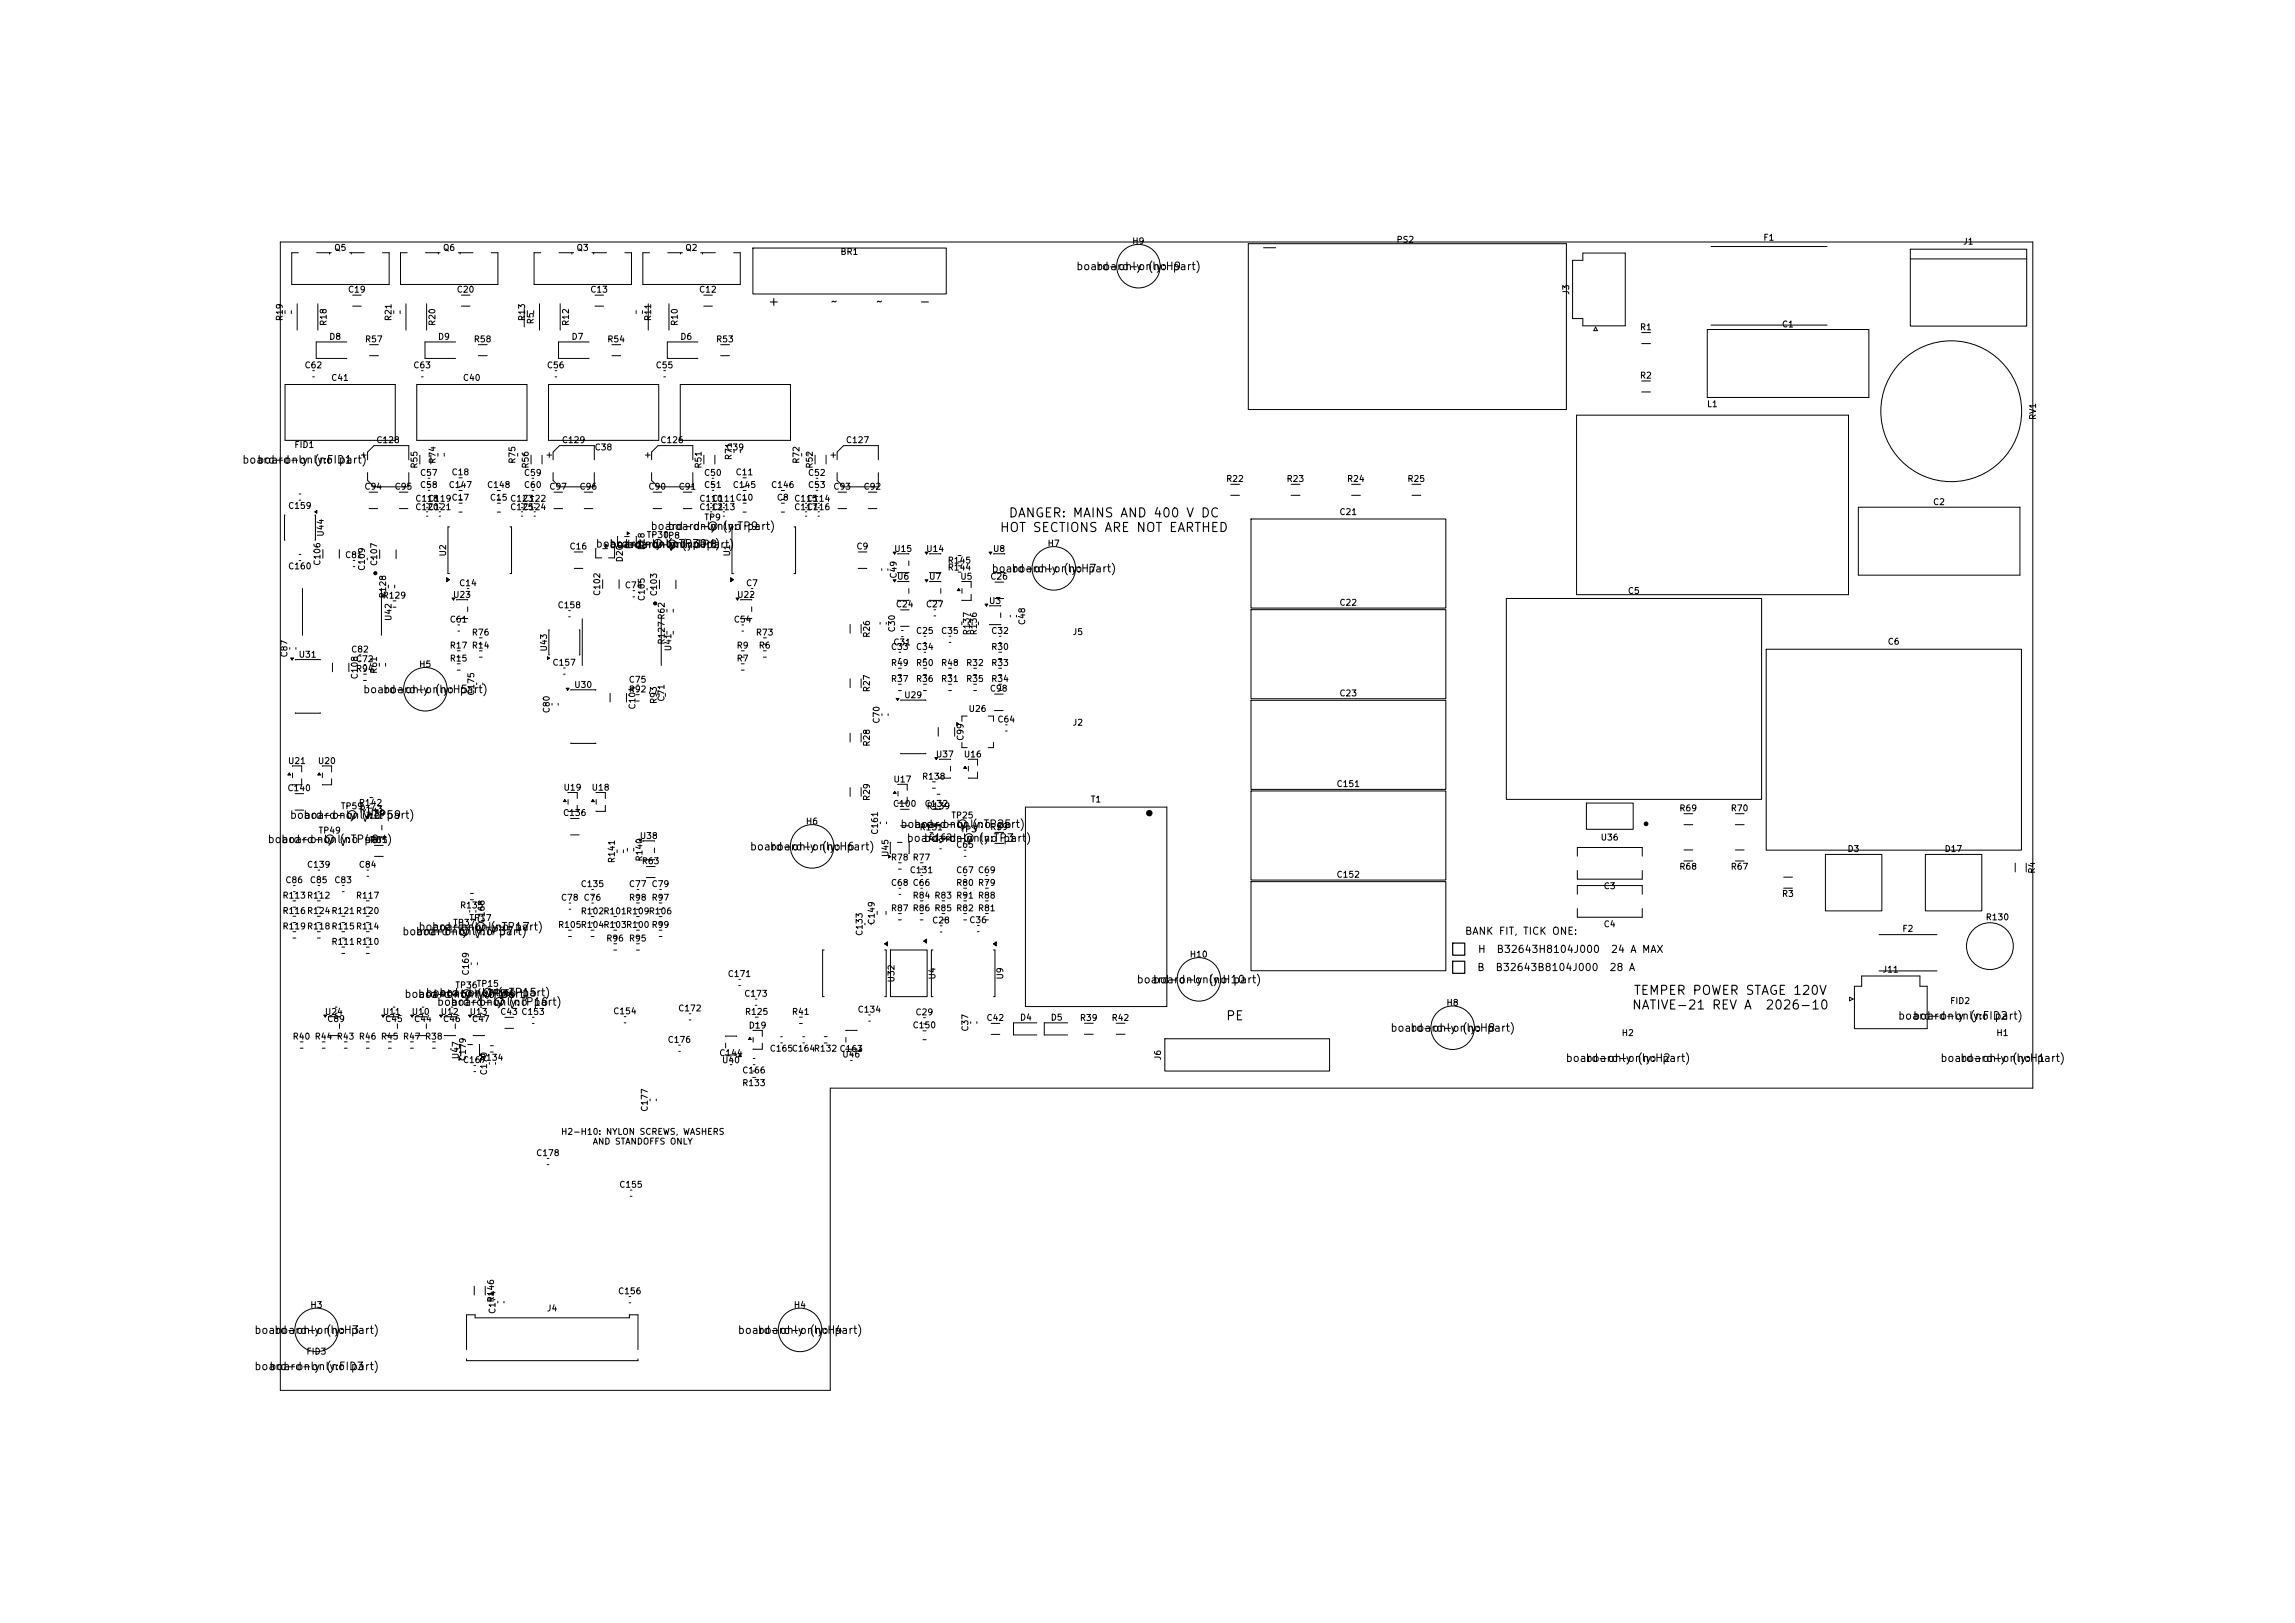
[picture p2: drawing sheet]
<svg xmlns="http://www.w3.org/2000/svg" width="297mm" height="210mm" viewBox="0 0 297 210" stroke-linecap="round" stroke-linejoin="round" font-family="sans-serif">
<defs><g id="words">
<g font-size="1.2">
<text x="99.3" y="39.9">+</text>
<text x="107.4" y="39.9">~</text>
<text x="113.3" y="39.9">~</text>
<text x="118.8" y="39.9">-</text>
<text x="129.3" y="69.1">HOT SECTIONS ARE NOT EARTHED</text>
<text x="130.5" y="67.2">DANGER: MAINS AND 400 V DC</text>
<text x="211.1" y="130.9">NATIVE-21 REV A</text>
<text x="211.3" y="129">TEMPER POWER STAGE 120V</text>
<text x="228.4" y="130.9">2026-10</text>
<text x="158.6" y="132.3">PE</text>
</g>
<g font-size="1">
<text x="139.2" y="35.2">board-only (no part)</text>
<text x="141.8" y="35.2">board-only:H9</text>
<text x="31.3" y="60.2">board-only (no part)</text>
<text x="33.2" y="60.2">board-only:FID1</text>
<text x="77" y="71.1">board-only (no part)</text>
<text x="78.8" y="71.1">board-only:TP30part)</text>
<text x="78.8" y="71.2">board-only (no</text>
<text x="81" y="71.2">board-only:TP8</text>
<text x="84.1" y="68.8">board-only (no part)</text>
<text x="86.3" y="68.8">board-only:TP9</text>
<text x="128.2" y="74.3">board-only (no part)</text>
<text x="130.8" y="74.3">board-only:H7</text>
<text x="46.9" y="89.9">board-only (no part)</text>
<text x="49.5" y="89.9">board-only:H5</text>
<text x="37.4" y="106.2">board-only (no part)</text>
<text x="39.2" y="106.2">board-only:TP59</text>
<text x="116.4" y="107.4">board-only (no part)</text>
<text x="118.2" y="107.4">board-only:TP25</text>
<text x="34.5" y="109.3">board-only (no part)</text>
<text x="36.3" y="109.3">board-only:TP49</text>
<text x="97" y="110.3">board-only (no part)</text>
<text x="99.5" y="110.3">board-only:H6</text>
<text x="117.3" y="109.2">board-only (no part)</text>
<text x="119.5" y="109.2">board-only:TP3</text>
<text x="52" y="121.3">board-only (no part)</text>
<text x="53.7" y="121.3">board-only:TP37</text>
<text x="54.1" y="120.7">board-only (no part)</text>
<text x="55.8" y="120.7">board-only:TP17</text>
<text x="52.2" y="129.4">board-only (no(no part)</text>
<text x="54" y="129.4">board-only:TP36</text>
<text x="55" y="129.2">board-only</text>
<text x="56.5" y="130.4">board-only (no part)</text>
<text x="56.8" y="129.2">board-only:TP15</text>
<text x="58.2" y="130.4">board-only:TP16</text>
<text x="64.7" y="129.4">part)</text>
<text x="147" y="127.5">board-only (no part)</text>
<text x="149.1" y="127.5">board-only:H10</text>
<text x="179.9" y="133.7">board-only (no part)</text>
<text x="182.4" y="133.7">board-only:H8</text>
<text x="202.5" y="137.7">board-only (no part)</text>
<text x="205.1" y="137.7">board-only:H2</text>
<text x="245.5" y="132.2">board-only (no part)</text>
<text x="247.5" y="132.2">board-only:FID2</text>
<text x="251" y="137.7">board-only (no</text>
<text x="253.6" y="137.7">board-only:H1</text>
<text x="263.5" y="137.7">part)</text>
<text x="32.8" y="172.8">board-only (no part)</text>
<text x="35.4" y="172.8">board-only:H3</text>
<text x="95.4" y="172.8">board-only (no</text>
<text x="98" y="172.8">board-only:H4</text>
<text x="107.9" y="172.8">part)</text>
<text x="32.8" y="177.5">board-only (no part)</text>
<text x="34.8" y="177.5">board-only:FID3</text>
</g>
<g font-size=".9">
<text x="189.5" y="121.2">BANK FIT, TICK ONE:</text>
<text x="191.1" y="125.9">B</text>
<text x="191.2" y="123.5">H</text>
<text x="193.5" y="125.9">B32643B8104J000</text>
<text x="193.6" y="123.5">B32643H8104J000</text>
<text x="208.2" y="125.9">28 A</text>
<text x="208.4" y="123.5">24 A MAX</text>
</g>
<g font-size=".8">
<text x="43.2" y="32.6">Q5</text>
<text x="57.3" y="32.6">Q6</text>
<text x="74.5" y="32.6">Q3</text>
<text x="88.6" y="32.6">Q2</text>
<text x="108.7" y="33.2">BR1</text>
<text x="146.4" y="31.8">H9</text>
<text x="180.7" y="31.6">PS2</text>
<text x="228.1" y="31.3">F1</text>
<text x="254" y="31.8">J1</text>
<text x="36.8" y="41.6" transform="rotate(-90 36.8 41.6)">R19</text>
<text x="45" y="38.1">C19</text>
<text x="50.9" y="41.6" transform="rotate(-90 50.9 41.6)">R21</text>
<text x="59" y="38.1">C20</text>
<text x="68.1" y="41.6" transform="rotate(-90 68.1 41.6)">R13</text>
<text x="76.3" y="38.1">C13</text>
<text x="84.4" y="41.6" transform="rotate(-90 84.4 41.6)">R11</text>
<text x="90.4" y="38.1">C12</text>
<text x="203.3" y="38.2" transform="rotate(-90 203.3 38.2)">J3</text>
<text x="39.3" y="47.8">C62</text>
<text x="42.5" y="42.2" transform="rotate(-90 42.5 42.2)">R18</text>
<text x="42.5" y="44.2">D8</text>
<text x="47.2" y="44.5">R57</text>
<text x="53.4" y="47.8">C63</text>
<text x="56.5" y="42.2" transform="rotate(-90 56.5 42.2)">R20</text>
<text x="56.6" y="44.2">D9</text>
<text x="61.2" y="44.5">R58</text>
<text x="69.3" y="42" transform="rotate(-90 69.3 42)">R5</text>
<text x="70.7" y="47.8">C56</text>
<text x="73.8" y="42.2" transform="rotate(-90 73.8 42.2)">R12</text>
<text x="73.9" y="44.2">D7</text>
<text x="78.5" y="44.5">R54</text>
<text x="84.8" y="47.8">C55</text>
<text x="87.9" y="42.2" transform="rotate(-90 87.9 42.2)">R10</text>
<text x="88" y="44.2">D6</text>
<text x="92.6" y="44.5">R53</text>
<text x="212.2" y="42.9">R1</text>
<text x="230.5" y="42.5">C1</text>
<text x="42.8" y="49.5">C41</text>
<text x="59.8" y="49.5">C40</text>
<text x="212.2" y="49.2">R2</text>
<text x="220.8" y="52.9">L1</text>
<text x="38" y="58.2">FID1</text>
<text x="48.6" y="57.5">C128</text>
<text x="72.6" y="57.5">C129</text>
<text x="76.9" y="58.5">C38</text>
<text x="85.4" y="57.5">C126</text>
<text x="93.9" y="58.5">C39</text>
<text x="94.9" y="59.6" transform="rotate(-90 94.9 59.6)">R71</text>
<text x="109.4" y="57.5">C127</text>
<text x="263.7" y="54.4" transform="rotate(-90 263.7 54.4)">RV1</text>
<text x="47.1" y="63.5">C94</text>
<text x="51" y="63.5">C95</text>
<text x="53.7" y="65.1">C118</text>
<text x="54.2" y="60.7" transform="rotate(-90 54.2 60.7)">R55</text>
<text x="54.3" y="61.8">C57</text>
<text x="54.3" y="63.3">C58</text>
<text x="55.3" y="65.1">C119C17</text>
<text x="56.6" y="60.1" transform="rotate(-90 56.6 60.1)">R74</text>
<text x="58" y="63.3">C147</text>
<text x="58.4" y="61.7">C18</text>
<text x="63" y="63.3">C148</text>
<text x="63.3" y="65">C15 C123</text>
<text x="66.9" y="60.1" transform="rotate(-90 66.9 60.1)">R75</text>
<text x="67.6" y="65.1">C122</text>
<text x="67.7" y="63.3">C60</text>
<text x="67.7" y="61.8">C59</text>
<text x="68.6" y="60.7" transform="rotate(-90 68.6 60.7)">R56</text>
<text x="71" y="63.5">C97</text>
<text x="74.9" y="63.5">C96</text>
<text x="83.8" y="63.5">C90</text>
<text x="87.8" y="63.5">C91</text>
<text x="90.4" y="65.1">C110</text>
<text x="91" y="60.7" transform="rotate(-90 91 60.7)">R51</text>
<text x="91" y="63.3">C51</text>
<text x="91" y="61.8">C50</text>
<text x="92.1" y="65.1">C111C10</text>
<text x="94.8" y="63.3">C145</text>
<text x="95.1" y="61.7">C11</text>
<text x="99.7" y="63.3">C146</text>
<text x="100.5" y="65">C8</text>
<text x="102.7" y="65.1">C115</text>
<text x="103.6" y="60.1" transform="rotate(-90 103.6 60.1)">R72</text>
<text x="104.4" y="65.1">C114</text>
<text x="104.5" y="61.8">C52</text>
<text x="104.5" y="63.3">C53</text>
<text x="105.4" y="60.7" transform="rotate(-90 105.4 60.7)">R52</text>
<text x="107.8" y="63.5">C93</text>
<text x="111.7" y="63.5">C92</text>
<text x="158.6" y="62.5">R22</text>
<text x="166.4" y="62.5">R23</text>
<text x="174.2" y="62.5">R24</text>
<text x="182.1" y="62.5">R25</text>
<text x="250.1" y="65.5">C2</text>
<text x="37.2" y="66">C159</text>
<text x="42.1" y="69.5" transform="rotate(-90 42.1 69.5)">U44</text>
<text x="53.7" y="66.2">C120</text>
<text x="55.3" y="66.2">C121</text>
<text x="66" y="66.2">C125</text>
<text x="67.6" y="66.2">C124</text>
<text x="73.6" y="71.3">C16</text>
<text x="83.6" y="71.3" transform="rotate(-90 83.6 71.3)">D18</text>
<text x="83.6" y="69.8">TP30</text>
<text x="85.8" y="69.9">TP8</text>
<text x="90.4" y="66.2">C112</text>
<text x="91.1" y="67.5">TP9</text>
<text x="92.1" y="66.2">C113</text>
<text x="102.7" y="66.2">C117</text>
<text x="104.4" y="66.2">C116</text>
<text x="110.8" y="71.3">C9</text>
<text x="115.7" y="71.6">U15</text>
<text x="119.8" y="71.6">U14</text>
<text x="128.4" y="71.6">U8</text>
<text x="135.5" y="70.9">H7</text>
<text x="173.3" y="66.8">C21</text>
<text x="37.2" y="73.9">C160</text>
<text x="41.6" y="73.3" transform="rotate(-90 41.6 73.3)">C106</text>
<text x="44.6" y="72.4">C81</text>
<text x="47.4" y="73.9" transform="rotate(-90 47.4 73.9)">C109</text>
<text x="49" y="73.3" transform="rotate(-90 49 73.3)">C107</text>
<text x="49.5" y="77.6">R129</text>
<text x="50.1" y="77.5" transform="rotate(-90 50.1 77.5)">R128</text>
<text x="57.9" y="72.1" transform="rotate(-90 57.9 72.1)">U2</text>
<text x="58.6" y="77.5">U23</text>
<text x="59.3" y="76">C14</text>
<text x="77.9" y="77.2" transform="rotate(-90 77.9 77.2)">C102</text>
<text x="80.8" y="72.8" transform="rotate(-90 80.8 72.8)">D20</text>
<text x="80.8" y="76.3">C74</text>
<text x="83.6" y="77.8" transform="rotate(-90 83.6 77.8)">C105</text>
<text x="85.2" y="77.2" transform="rotate(-90 85.2 77.2)">C103</text>
<text x="94.7" y="72.1" transform="rotate(-90 94.7 72.1)">U1</text>
<text x="95.3" y="77.5">U22</text>
<text x="96.5" y="76">C7</text>
<text x="116" y="75.2">U6</text>
<text x="116.2" y="74.9" transform="rotate(-90 116.2 74.9)">C49</text>
<text x="120.2" y="75.2">U7</text>
<text x="122.6" y="73.1">R145</text>
<text x="122.6" y="74">R144</text>
<text x="124.2" y="75.2">U5</text>
<text x="128.1" y="75.2">C26</text>
<text x="210.6" y="77">C5</text>
<text x="50.9" y="80.4" transform="rotate(-90 50.9 80.4)">U42</text>
<text x="58.1" y="80.7">C61</text>
<text x="61" y="82.4">R76</text>
<text x="72.1" y="78.9">C158</text>
<text x="86.2" y="83.5" transform="rotate(-90 86.2 83.5)">R127R62</text>
<text x="94.9" y="80.7">C54</text>
<text x="97.7" y="82.4">R73</text>
<text x="112.8" y="82.6" transform="rotate(-90 112.8 82.6)">R26</text>
<text x="115.5" y="83.7">C31</text>
<text x="115.9" y="78.8">C24</text>
<text x="116" y="81.9" transform="rotate(-90 116 81.9)">C30</text>
<text x="118.5" y="82.2">C25</text>
<text x="119.8" y="78.8">C27</text>
<text x="121.7" y="82.2">C35</text>
<text x="125.7" y="82.3" transform="rotate(-90 125.7 82.3)">R137</text>
<text x="126.6" y="82.3" transform="rotate(-90 126.6 82.3)">R136</text>
<text x="127.9" y="78.3">U3</text>
<text x="128.2" y="82.2">C32</text>
<text x="132.9" y="81" transform="rotate(-90 132.9 81)">C48</text>
<text x="138.7" y="82.4">J5</text>
<text x="173.3" y="78.6">C22</text>
<text x="244.2" y="83.6">C6</text>
<text x="37.4" y="85.1" transform="rotate(-90 37.4 85.1)">C87</text>
<text x="38.6" y="85.3">U31</text>
<text x="45.4" y="84.6">C82</text>
<text x="46" y="85.9">C72</text>
<text x="46" y="87.1">R94</text>
<text x="46.5" y="88" transform="rotate(-90 46.5 88)">C108</text>
<text x="49" y="87.3" transform="rotate(-90 49 87.3)">R61</text>
<text x="54.2" y="86.5">H5</text>
<text x="58.1" y="84.1">R17 R14</text>
<text x="58.1" y="85.8">R15</text>
<text x="71" y="84.4" transform="rotate(-90 71 84.4)">U43</text>
<text x="71.4" y="86.3">C157</text>
<text x="74.2" y="89.2">U30</text>
<text x="81.3" y="89.8">R92</text>
<text x="81.3" y="88.5">C75</text>
<text x="87.1" y="84.3" transform="rotate(-90 87.1 84.3)">U41</text>
<text x="95.3" y="84.1">R9</text>
<text x="95.3" y="85.8">R7</text>
<text x="98.1" y="84.1">R6</text>
<text x="112.8" y="89.6" transform="rotate(-90 112.8 89.6)">R27</text>
<text x="115.2" y="86.4">R49</text>
<text x="115.2" y="84.3">C33</text>
<text x="115.2" y="88.4">R37</text>
<text x="118.5" y="86.4">R50</text>
<text x="118.5" y="88.4">R36</text>
<text x="118.5" y="84.3">C34</text>
<text x="121.7" y="86.4">R48</text>
<text x="121.7" y="88.4">R31</text>
<text x="125" y="88.4">R35</text>
<text x="125" y="86.4">R32</text>
<text x="128" y="89.7">C98</text>
<text x="128.2" y="86.4">R33</text>
<text x="128.2" y="84.3">R30</text>
<text x="128.2" y="88.4">R34</text>
<text x="61.6" y="90.1" transform="rotate(-90 61.6 90.1)">C175</text>
<text x="71.3" y="92.4" transform="rotate(-90 71.3 92.4)">C80</text>
<text x="82.4" y="91.9" transform="rotate(-90 82.4 91.9)">C104</text>
<text x="85.2" y="91.2" transform="rotate(-90 85.2 91.2)">R93</text>
<text x="86.2" y="90.9" transform="rotate(-90 86.2 90.9)">C71</text>
<text x="114" y="93.7" transform="rotate(-90 114 93.7)">C70</text>
<text x="116.9" y="90.5">U29</text>
<text x="124.9" y="95.9" transform="rotate(-90 124.9 95.9)">C99</text>
<text x="125.3" y="92.3">U26</text>
<text x="129" y="93.7">C64</text>
<text x="138.7" y="94.1">J2</text>
<text x="173.3" y="90.3">C23</text>
<text x="37.2" y="99">U21</text>
<text x="41.1" y="99">U20</text>
<text x="112.8" y="96.7" transform="rotate(-90 112.8 96.7)">R28</text>
<text x="115.6" y="101.4">U17</text>
<text x="119.3" y="101.1">R138</text>
<text x="121" y="98.2">U37</text>
<text x="124.7" y="98.2">U16</text>
<text x="37.1" y="102.6">C140</text>
<text x="44" y="104.9">TP59</text>
<text x="46.4" y="104.5">R142</text>
<text x="46.5" y="105.3">R143</text>
<text x="47.5" y="105.8">U39</text>
<text x="72.8" y="105.8">C136</text>
<text x="72.9" y="102.5">U19</text>
<text x="76.5" y="102.5">U18</text>
<text x="104.2" y="106.9">H6</text>
<text x="112.8" y="103.7" transform="rotate(-90 112.8 103.7)">R29</text>
<text x="115.5" y="104.6">C100</text>
<text x="118.9" y="107.6">R131</text>
<text x="119.6" y="104.6">C132</text>
<text x="119.9" y="104.9">R139</text>
<text x="123" y="106.1">TP25</text>
<text x="124.2" y="107.9">TP3</text>
<text x="128.1" y="107.6">R59</text>
<text x="141.1" y="104">T1</text>
<text x="172.9" y="102">C151</text>
<text x="217.3" y="105.2">R69</text>
<text x="223.9" y="105.2">R70</text>
<text x="39.7" y="112.5">C139</text>
<text x="41.2" y="108">TP49</text>
<text x="46.4" y="112.5">C84</text>
<text x="47.8" y="109.3">R65</text>
<text x="79.7" y="111.8" transform="rotate(-90 79.7 111.8)">R141</text>
<text x="82.7" y="108.7">U38</text>
<text x="83" y="112">R63</text>
<text x="83.3" y="111.6" transform="rotate(-90 83.3 111.6)">R140</text>
<text x="113.8" y="108.1" transform="rotate(-90 113.8 108.1)">C161</text>
<text x="115.2" y="111" transform="rotate(-90 115.2 111)">U45</text>
<text x="115.2" y="111.5">R78 R77</text>
<text x="117.7" y="113.2">C131</text>
<text x="120.1" y="108.9">C162</text>
<text x="123.7" y="113.2">C67 C69</text>
<text x="123.7" y="109.9">C65</text>
<text x="172.9" y="113.8">C152</text>
<text x="207.1" y="108.9">U36</text>
<text x="217.3" y="112.7">R68</text>
<text x="223.9" y="112.7">R67</text>
<text x="239" y="110.4">D3</text>
<text x="251.6" y="110.4">D17</text>
<text x="263.5" y="113.1" transform="rotate(-90 263.5 113.1)">R4</text>
<text x="36.5" y="116.5">R113R112</text>
<text x="36.5" y="118.5">R116R124R121R120</text>
<text x="36.9" y="114.5">C86</text>
<text x="40" y="114.5">C85</text>
<text x="43.2" y="114.5">C83</text>
<text x="46" y="116.5">R117</text>
<text x="58.6" y="120">TP37</text>
<text x="59.5" y="117.7">R135</text>
<text x="60.7" y="119.4">TP17</text>
<text x="62.9" y="119.5" transform="rotate(-90 62.9 119.5)">C168</text>
<text x="72.5" y="116.7">C78 C76</text>
<text x="75.1" y="118.5">R102R101R109R106</text>
<text x="75.1" y="115">C135</text>
<text x="81.3" y="116.7">R98 R97</text>
<text x="81.3" y="115">C77 C79</text>
<text x="113.4" y="119.7" transform="rotate(-90 113.4 119.7)">C149</text>
<text x="115.2" y="118.1">R87 R86 R85 R82 R81</text>
<text x="115.2" y="114.8">C68 C66</text>
<text x="118" y="116.5">R84 R83 R91 R88</text>
<text x="120.6" y="119.7">C28</text>
<text x="123.7" y="114.8">R80 R79</text>
<text x="125.4" y="119.6">C36</text>
<text x="207.5" y="115.2">C3</text>
<text x="230.5" y="116.2">R3</text>
<text x="256.9" y="119.3">R130</text>
<text x="36.5" y="120.4">R119R118R115R114</text>
<text x="42.8" y="122.4">R111R110</text>
<text x="72.2" y="120.2">R105R104R103R100 R99</text>
<text x="78.4" y="122">R96 R95</text>
<text x="111.8" y="121.2" transform="rotate(-90 111.8 121.2)">C133</text>
<text x="153.9" y="124.1">H10</text>
<text x="207.5" y="120.2">C4</text>
<text x="246.1" y="120.8">F2</text>
<text x="42" y="131.5">U24</text>
<text x="49.5" y="131.5">U11</text>
<text x="53.2" y="131.5">U10</text>
<text x="57" y="131.5">U12</text>
<text x="58.9" y="128.1">TP36TP15</text>
<text x="60.7" y="131.5">U13</text>
<text x="60.9" y="126.3" transform="rotate(-90 60.9 126.3)">C169</text>
<text x="63.1" y="129.1">TP16</text>
<text x="64.7" y="131.5">C43 C153</text>
<text x="79.3" y="131.4">C154</text>
<text x="87.7" y="131.1">C172</text>
<text x="94.1" y="126.6">C171</text>
<text x="96.2" y="129.2">C173</text>
<text x="96.3" y="131.5">R125</text>
<text x="102.4" y="131.5">R41</text>
<text x="110.9" y="131.2">C134</text>
<text x="115.9" y="127.2" transform="rotate(-90 115.9 127.2)">U32</text>
<text x="118.4" y="131.6">C29</text>
<text x="121.2" y="126.8" transform="rotate(-90 121.2 126.8)">U4</text>
<text x="130" y="126.8" transform="rotate(-90 130 126.8)">U9</text>
<text x="187.1" y="130.3">H8</text>
<text x="243.6" y="126">J11</text>
<text x="252.3" y="130.1">FID2</text>
<text x="37.8" y="134.7">R40 R44 R43 R46 R45 R47 R38</text>
<text x="42.3" y="132.4">C89</text>
<text x="49.8" y="132.4">C45</text>
<text x="53.5" y="132.4">C44</text>
<text x="57.3" y="132.4">C46</text>
<text x="59.6" y="137.1" transform="rotate(-90 59.6 137.1)">U47</text>
<text x="59.8" y="137.7">C167</text>
<text x="60.5" y="137.4" transform="rotate(-90 60.5 137.4)">C179</text>
<text x="61" y="132.4">C47</text>
<text x="62" y="137.4">R134</text>
<text x="86.3" y="135.1">C176</text>
<text x="93" y="136.8">C144</text>
<text x="93.4" y="137.8">U40</text>
<text x="96.8" y="133.3">D19</text>
<text x="99.5" y="136.3">C165C164R132 C163</text>
<text x="108.9" y="137">U46</text>
<text x="118" y="133.2">C150</text>
<text x="125.5" y="133.5" transform="rotate(-90 125.5 133.5)">C37</text>
<text x="127.6" y="132.3">C42</text>
<text x="131.9" y="132.2">D4</text>
<text x="135.9" y="132.2">D5</text>
<text x="139.7" y="132.3">R39</text>
<text x="143.8" y="132.3">R42</text>
<text x="150.4" y="137.3" transform="rotate(-90 150.4 137.3)">J6</text>
<text x="209.8" y="134.2">H2</text>
<text x="258.3" y="134.2">H1</text>
<text x="63.2" y="139.2" transform="rotate(-90 63.2 139.2)">C170</text>
<text x="84" y="143.9" transform="rotate(-90 84 143.9)">C177</text>
<text x="96" y="140.7">R133</text>
<text x="96" y="139.1">C166</text>
<text x="69.3" y="149.8">C178</text>
<text x="72.5" y="147">H2-H10: NYLON SCREWS, WASHERS</text>
<text x="76.6" y="148.3">AND STANDOFFS ONLY</text>
<text x="80.1" y="153.9">C155</text>
<text x="79.9" y="167.7">C156</text>
<text x="40.1" y="169.4">H3</text>
<text x="64.1" y="168.6" transform="rotate(-90 64.1 168.6)">R146</text>
<text x="64.3" y="170.1" transform="rotate(-90 64.3 170.1)">C174</text>
<text x="70.7" y="169.9">J4</text>
<text x="102.7" y="169.4">H4</text>
<text x="39.6" y="175.5">FID3</text>
</g>
</g></defs>
<g fill="none" stroke="#000" stroke-width=".13">
<path d="M36.3 31.3h226.8v109.5h-155.7v39.1h-71.1zM38.5 39.3v3.4M38.6 32.7h-.8v4.1h12.6v-4.1h-.9M41 32.7h1.9M41.1 39.3v3.4M42.6 32.7v.2M45.2 32.7h1.9M45.5 32.7v.2M45.6 38.2h1.1M45.6 39.6h1.1M52.5 39.3v3.4M52.7 32.7h-.9v4.1h12.6v-4.1h-.8"/>
<path d="M55.1 32.7h1.9M55.2 39.3v3.4M56.7 32.7v.2M59.3 32.7h1.9M59.5 32.7v.2M59.7 38.2h1.1M59.7 39.6h1.1M69.8 39.3v3.4M70 32.7h-.9v4.1h12.6v-4.1h-.8M72.3 32.7h1.9M72.5 39.3v3.4M74 32.7v.2"/>
<path d="M76.6 32.7h1.9M76.8 32.7v.2M77 38.2h1.1M77 39.6h1.1M83.9 39.3v3.4M84.1 32.7h-.9v4.1h12.6v-4.1h-.9M86.4 32.7h1.9M86.6 39.3v3.4M88.1 32.7v.2M90.7 32.7h1.9M90.9 32.7v.2M91.1 38.2h1.1"/>
<path d="M91.1 39.6h1.1M97.4 32.1h25.1v5.9h-25.1zM161.5 31.5h41.2v21.5h-41.2zM163.5 32.1h1.6M203.5 33.7h1.3v-1h5.5v9.5h-5.5v-1h-1.3zM221.4 31.9h15M247.2 32.2h15.1v10h-15.1zM247.2 33.5h15.1M36.9 40.2v.4M36.9 49.8h14.3v7.2h-14.3zM37.7 40.2v.4M40.5 48h.2"/>
<path d="M40.5 48.8h.2M44.9 44.2h-4v2.2h4M46.8 58.9h.6M47.1 58.6v.6M47.6 59.5v-1l.8-.8h4.5v1.8M47.8 44.6h1.2M47.8 46h1.2M51 40.2v.4M51.8 40.2v.4M53.9 49.8h14.3v7.2h-14.3zM54.3 58.9v1.1M54.5 48h.3"/>
<path d="M54.5 48.8h.3M55.8 58.9v1.1M56.7 58.7v.3M57.5 58.7v.3M59 44.2h-4v2.2h4M61.9 44.6h1.1M61.9 46h1.1M67 58.7v.3M67.8 58.7v.3M67.8 40v2.3M68.2 40.2v.4M68.7 58.9v1.1"/>
<path d="M69.1 40.2v.4M70.1 58.9v1.1M70.8 58.9h.6M71 49.8h14.2v7.2h-14.2zM71.1 58.6v.6M71.6 59.5v-1l.8-.8h4.5v1.8M71.8 48h.2M71.8 48.8h.2M76.2 44.2h-3.9v2.2h3.9M79.2 44.6h1.1M79.2 46h1.1M82.3 40.2v.4"/>
<path d="M83.1 40.2v.4M83.5 58.9h.6M83.8 58.6v.6M84.3 59.5v-1l.9-.8h4.5v1.8M85.9 48h.2M85.9 48.8h.2M88 49.8h14.3v7.2h-14.3zM90.3 44.2h-3.9v2.2h3.9M91.1 58.9v1.1M92.5 58.9v1.1M93.3 44.6h1.1M93.3 46h1.1"/>
<path d="M95 58.2v.4M95.8 58.2v.4M103.8 58.7v.3M104.6 58.7v.3M105.5 58.9v1.1M106.9 58.9v1.1M107.5 58.9h.6M107.8 58.6v.6M108.3 59.5v-1l.9-.8h4.5v1.8M204 53.7h35.2v23.2h-35.2zM206.5 42.3l.2 .5h-.4zM212.5 43h1.1"/>
<path d="M212.5 44.5h1.1M212.5 49.3h1.1M212.5 50.7h1.1M220.9 42.6h21v8.8h-21zM221.4 42.1h15M36.9 66.7h-.1v3.2h.1M38.7 71.7h.2M38.7 72.5h.2M38.7 63.9h.2M38.7 64.7h.2M39.1 76.1v6.1M40.7 66.7h.1v3.2h-.1"/>
<path d="M40.7 66.2l.3-.2v.4zM41.8 71.1v1.1M43.9 71.1v1.1M45.7 72.5h.2M45.7 73.3h.2M47.5 72.2v.2M47.6 61.2v1l.8 .8h4.5v-1.8M47.8 63.7h1.1M47.8 65.8h1.1M48.3 72.2v.2M49.1 71.2v1.1M49.4 76.1v6.1"/>
<path d="M50.3 75.7v.4M50.9 77.8h.3M50.9 78.6h.3M51.1 75.7v.4M51.3 71.2v1.1M51.7 63.7h1.1M51.7 65.8h1.1M55.2 66.2h.2M55.2 66.8h.2M55.2 65.1h.2M55.2 65.7h.2M55.4 62.7h.2"/>
<path d="M55.4 61.9h.2M55.4 63.4h.2M55.4 64.2h.2M56.8 66.2h.2M56.8 66.8h.2M56.8 65.1h.2M56.8 65.7h.2M57.8 74.7l.4 .3-.4 .3zM58.2 68.2h-.2v6h.2M58.5 77.4h.4l-.2 .2zM59.1 77.6h1.4M59.4 61.8h.4"/>
<path d="M59.4 63h.4M59.4 63.5h.4M59.4 64.6h.4M59.4 65.1h.4M59.4 66.3h.4M60.5 76.2h.2M60.5 77h.2M60.5 78.5v.6M64.4 63.5h.4M64.4 64.6h.4M64.4 65.1h.4M64.4 66.3h.4"/>
<path d="M66 68.2h.2v6h-.2M67.5 66.2h.1M67.5 66.8h.1M67.5 65.1h.1M67.5 65.7h.1M68.9 62.7h.2M68.9 61.9h.2M68.9 63.4h.2M68.9 64.2h.2M69.1 66.2h.2M69.1 66.8h.2M69.1 65.1h.2"/>
<path d="M69.1 65.7h.2M71.6 61.2v1l.8 .8h4.5v-1.8M71.7 63.7h1.1M71.7 65.8h1.1M73.6 79h.2M73.6 79.8h.2M74.3 71.4h1.1M74.3 73.5h1.1M75.6 63.7h1.1M75.6 65.8h1.1M77.1 71v1.2h.8M78 75v1.1"/>
<path d="M78 71h.6M78.4 70.4l.2 .2-.2 .2zM79.5 71v1.2h-.8M79.9 69.4v1.2h.8M80.1 75v1.1M80.8 69.4h.6M81.2 68.8l.2 .2-.2 .2zM81.9 76.4h.2M81.9 77.2h.2M82.3 69.4v1.2h-.7M83.7 76.1v.3M84.3 61.2v1l.9 .8h4.5v-1.8"/>
<path d="M84.5 63.7h1.1M84.5 65.8h1.1M84.5 76.1v.3M85.3 75.1v1.1M86.3 78.8v.4M87.1 78.8v.4M87.5 75.1v1.1M88.4 63.7h1.1M88.4 65.8h1.1M92 66.2h.1M92 66.8h.1M92 65.1h.1"/>
<path d="M92 65.7h.1M92.2 62.7h.2M92.2 61.9h.2M92.2 63.4h.2M92.2 64.2h.2M93.6 66.2h.2M93.6 66.8h.2M93.6 65.1h.2M93.6 65.7h.2M94.6 74.7l.3 .3-.3 .3zM94.9 68.2h-.2v6h.2M95.2 77.4h.4l-.2 .2z"/>
<path d="M95.9 77.6h1.4M96.2 61.8h.4M96.2 63h.4M96.2 63.5h.4M96.2 64.6h.4M96.2 65.1h.4M96.2 66.3h.4M97.2 76.2h.2M97.2 77h.2M97.3 78.5v.6M101.1 63.5h.4M101.1 64.6h.4"/>
<path d="M101.1 65.1h.4M101.1 66.3h.4M102.8 68.2h.2v6h-.2M104.2 66.2h.2M104.2 66.8h.2M104.2 65.1h.2M104.2 65.7h.2M105.6 62.7h.2M105.6 61.9h.2M105.6 63.4h.2M105.6 64.2h.2M105.9 66.2h.1"/>
<path d="M105.9 66.8h.1M105.9 65.1h.1M105.9 65.7h.1M108.3 61.2v1l.9 .8h4.5v-1.8M108.5 63.7h1.1M108.5 65.8h1.1M111.1 71.4h1.1M111.1 73.5h1.1M112.4 63.7h1.1M112.4 65.8h1.1M114.1 73.6v.2M114.9 73.6v.2"/>
<path d="M115.6 75h.4l-.2 .3zM115.6 71.4h.4l-.2 .3zM116.2 71.7h1.4M116.2 74.1h1.4M116.2 75.3h1.4M116.2 77.6h1.4M116.5 78.9h1.2M117.6 72.6v.6M117.6 76.2v.6M119.7 71.4h.4l-.2 .3zM119.7 75h.4l-.2 .3zM120.3 71.7h1.5"/>
<path d="M120.3 74.1h1.5M120.3 75.3h1.5M120.3 77.6h1.5M120.9 78.9h.2M120.9 79.7h.2M121.8 76.2v.6M124 73.2h.4M124 74h.4M124 71.9h.4M124 72.7h.4M124.1 76.2l.2 .2h-.4zM124.5 75.3l1.2-.1v.8"/>
<path d="M124.5 76.2v.6M125.7 76.9v.8l-1.2-.1M127.5 78.2h.3l-.1 .2zM128 71.4h.4l-.2 .3zM128.1 78.4h1.4M128.6 71.7h1.4M128.6 74.1h1.4M128.8 75.3h1.1M128.8 77.5h1.1M129.5 79.3v.6M130.7 79.6v.2M131.5 79.6v.2"/>
<path d="M159.3 62.7h1.1M159.3 64.1h1.1M161.9 67.2h25.2v11.5h-25.2zM161.9 78.9h25.2v11.5h-25.2zM167.1 62.7h1.1M167.1 64.1h1.1M174.9 62.7h1.2M174.9 64.1h1.2M182.7 62.7h1.2M182.7 64.1h1.2M194.9 77.4h33.1v26h-33.1zM240.5 65.6h20.9v8.8h-20.9z"/>
<path d="M37.5 83.8v.2M37.6 85.1h.4l-.2 .3zM37.9 99.1h1.1v.8M38.2 85.4h3.2M38.2 92.2h3.2M38.3 83.8v.2M41.7 99.1h1.2v.8M43 85.8v1.1M45.1 85.8v1.1M46.5 84.7h.2M46.5 85.5h.2M47 87.2h.4"/>
<path d="M47 88h.4M47.1 86h.2M47.1 86.8h.2M49.1 85.8v.4M49.9 85.8v.4M59.1 80h1.4M59.2 84.2h.4M59.2 85h.4M59.2 85.9h.4M59.2 86.7h.4M59.3 80.9h.2M59.3 81.7h.2"/>
<path d="M61.7 88.4v.2M62 84.2h.4M62 85h.4M62 82.5h.4M62 83.3h.4M62.5 88.4v.2M70.8 85l.3 .2-.3 .1zM71.1 81.5h-.1v3.2h.1M71.4 91v.2M72.2 91v.2M72.9 87.2h.2M72.9 86.4h.2"/>
<path d="M73.3 89h.3l-.1 .3zM73.9 89.3h3.2M73.9 96.1h3.2M75 81.5v3.2M75.4 80.1v6M79 89.7v1.1M81.1 89.7v1.1M82.3 89.9h.4M82.3 90.7h.4M82.4 88.6h.2M82.4 89.4h.2M84.1 89.5v.2"/>
<path d="M84.8 89.5v.2M85.3 89.7v.4M85.6 80.1v6M86.1 89.7v.4M86.3 81.7v.4M87.1 81.7v.4M95.9 80h1.4M95.9 84.2h.4M95.9 85h.4M95.9 85.9h.4M95.9 86.7h.4M96 80.9h.2"/>
<path d="M96 81.7h.2M98.8 84.2h.4M98.8 85h.4M98.8 82.5h.4M98.8 83.3h.4M110 80.8v1.1M110 87.8v1.2M110 94.9v1.1M111.4 80.8v1.1M111.4 87.8v1.2M111.4 94.9v1.1M113.9 80.5v.3"/>
<path d="M114.1 92.4v.2M114.7 80.5v.3M114.9 92.4v.2M116 90.4h.3l-.1 .2zM116.3 86.5h.3M116.3 87.3h.3M116.3 88.5h.3M116.3 89.4h.3M116.3 84.4h.3M116.3 85.2h.3M116.5 81h1.2M116.6 90.6h3.2"/>
<path d="M116.6 97.5h3.2M116.7 81.6h.2M116.7 82.4h.2M119.5 86.5h.4M119.5 87.3h.4M119.5 88.5h.4M119.5 89.4h.4M119.6 84.4h.2M119.6 85.2h.2M119.6 82.3h.2M119.6 83.1h.2M121 98h.4l-.2 .3z"/>
<path d="M121.4 94.1v1.2M121.6 98.3h1.4M122.8 86.5h.3M122.8 87.3h.3M122.8 88.5h.3M122.8 89.4h.3M122.8 82.3h.3M122.8 83.1h.3M123 99.2v.6M123.5 94.1v1.2M123.8 93.5l.3 .2-.3 .2zM124.5 80.5v.3"/>
<path d="M124.5 96.1v.6h.7M124.9 99.2l.2 .2h-.4zM125.2 92.7h-.7v.6M125.3 80.5v.3M125.3 98.3l1.2-.1v.8M125.3 99.2v.6M125.8 80.5v.3M126 86.5h.4M126 87.3h.4M126 88.5h.4M126 89.4h.4M126.5 99.9v.8l-1.2-.1"/>
<path d="M126.6 80.5v.3M127.9 92.7h.7v.6M128.1 80.8h1.4M128.6 96.1v.6h-.7M128.7 89.8h1.1M128.7 91.9h1.1M129.3 86.5h.3M129.3 87.3h.3M129.3 84.4h.3M129.3 88.5h.3M129.3 89.4h.3M129.3 85.2h.3"/>
<path d="M129.3 82.3h.2M129.3 83.1h.2M130.1 93.8h.3M130.1 94.6h.3M161.9 90.6h25.2v11.5h-25.2zM228.6 84h33v26h-33zM37.4 100l.2 .3h-.4zM37.9 100v.6M37.9 116.6h.4M37.9 117.4h.4M37.9 118.6h.4M37.9 119.4h.4"/>
<path d="M38 114.6h.2M38 115.4h.2M38.2 102.7h1.1M38.2 104.8h1.1M39 100.8v.7h-1.1M41.1 116.6h.3M41.1 117.4h.3M41.1 118.6h.3M41.1 119.4h.3M41.2 114.6h.2M41.2 115.4h.2M41.2 112.6h.2"/>
<path d="M41.2 113.4h.2M41.3 100l.2 .3h-.4zM41.7 100v.6M42.9 100.8v.7h-1.2M44.2 118.6h.4M44.2 119.4h.4M44.3 114.6h.2M44.3 115.4h.2M47.4 105.7h.4l-.2 .2zM47.4 116.6h.4M47.4 117.4h.4M47.4 118.6h.4"/>
<path d="M47.4 119.4h.4M47.5 112.6h.2M47.5 113.4h.2M47.8 104.6h.4M47.8 105.4h.4M47.9 103.2h.3M47.9 104h.3M48 105.9h1.4M48 108.3h1.4M48.5 109.4h1.1M48.5 110.8h1.1M49.4 106.8v.6"/>
<path d="M60.8 117.8v.2M60.9 115.6h.4M60.9 116.4h.4M61.6 117.8v.2M73.1 103.5l.2 .2h-.4zM73.5 102.6l1.2-.1v.8M73.5 103.5v.6M73.6 116.9h.3M73.6 117.6h.3M73.8 105.9h1.2M73.8 108h1.2M74.7 104.2v.8l-1.2-.1"/>
<path d="M76.5 118.6h.4M76.5 119.4h.4M76.6 116.9h.2M76.6 117.6h.2M76.6 115.1h.2M76.6 115.9h.2M76.7 103.5l.2 .2h-.4zM77.2 102.6l1.1-.1v.8M77.2 103.5v.6M78.3 104.2v.8l-1.1-.1M79.4 118.6h.4M79.4 119.4h.4"/>
<path d="M79.9 110v.3M80.7 110v.3M81.2 109.8v.3M82 109.8v.3M82.4 118.6h.3M82.4 119.4h.3M82.4 116.8h.3M82.4 117.7h.3M82.4 115.1h.3M82.4 115.9h.3M82.7 108.6h.3l-.2 .2zM83.3 108.8h1.4"/>
<path d="M83.3 111.2h1.4M83.7 112.1h1.1M83.7 113.6h1.1M84.7 109.7v.6M85.3 118.6h.4M85.3 119.4h.4M85.3 116.8h.4M85.3 117.7h.4M85.4 115.1h.2M85.4 115.9h.2M110 101.9v1.1M111.4 101.9v1.1"/>
<path d="M111.9 119.5v.2M112.7 119.5v.2M113.5 117.9v.4M113.9 106.4v.2M114.7 117.9v.4M114.7 106.4v.2M115 110.7l.3 .1-.3 .2zM115.3 109v1.4M115.8 102.4l.2 .3h-.4zM116.1 109h.6M116.2 101.5h1.2v.8M116.2 102.4v.6"/>
<path d="M116.3 111.6h.3M116.3 112.5h.3M116.3 118.2h.3M116.3 119h.3M116.3 115.7h.3M116.3 114.9h.3M116.5 104.7h1.2M116.5 106.8h1.2M117.4 103.1v.8h-1.2M117.6 109v1.4M119.1 111.6h.4M119.1 112.5h.4"/>
<path d="M119.1 118.2h.4M119.1 119h.4M119.1 116.6h.4M119.1 117.4h.4M119.2 113.3h.2M119.2 114.1h.2M119.2 115.7h.2M119.2 114.9h.2M120.4 107.7h.3M120.4 108.6h.3M120.6 104.7h1.2M120.6 106.8h1.2"/>
<path d="M120.7 101.2h.3M120.7 102h.3M121.3 102.8h.3M121.3 103.6h.3M121.6 100.6h1.4M121.6 109h.2M121.6 109.8h.2M121.7 119.8h.2M121.9 118.2h.4M121.9 119h.4M121.9 116.6h.4M121.9 117.4h.4"/>
<path d="M124.7 118.2h.4M124.7 119h.4M124.7 116.6h.4M124.7 117.4h.4M124.7 114.9h.4M124.7 115.7h.4M124.8 113.3h.2M124.8 114.1h.2M124.8 110.8h.2M124.8 110h.2M126.5 119.8h.2M127.5 118.2h.4"/>
<path d="M127.5 119h.4M127.5 116.6h.4M127.5 117.4h.4M127.5 114.9h.4M127.5 115.7h.4M127.6 113.3h.2M127.6 114.1h.2M128.7 107.7h1.2M128.7 109.1h1.2M132.7 104.4h18.3v25.8h-18.3zM161.9 102.3h25.2v11.6h-25.2zM161.9 114.1h25.2v11.5h-25.2z"/>
<path d="M204.1 115.7v-1.1h8.4v1.1M204.1 110.8v-1.1h8.4v1.1M204.1 112.6v1.2h8.4v-1.2M204.1 117.6v1.1h8.4v-1.1M205.3 103.9h6.1v3.4h-6.1zM217.9 105.3h1.2M217.9 106.7h1.2M217.9 110h1.2M217.9 111.4h1.2M224.6 105.3h1.1M224.6 106.7h1.1M224.6 110h1.1"/>
<path d="M224.6 111.4h1.1M230.8 114.9h1.2M230.8 113.5h1.2M236.2 110.6h7.3v7.3h-7.3zM249.2 110.6h7.3v7.3h-7.3zM260.8 111.7v1.1M262.2 111.7v1.1M37.9 120.6h.4M37.9 121.4h.4M38.8 134.8h.4M38.8 135.6h.4M41.1 120.6h.3"/>
<path d="M41.1 121.4h.3M41.7 134.8h.4M41.7 135.6h.4M41.9 131.3h.4l-.2 .3zM42.5 131.6h1.4M42.5 134h1.4M43.4 130.3h.2M43.4 131.1h.2M43.9 132.5v.6M44.2 120.6h.4M44.2 121.4h.4M44.2 122.6h.4"/>
<path d="M44.2 123.4h.4M44.6 134.8h.3M44.6 135.6h.3M47.4 134.8h.4M47.4 135.6h.4M47.4 120.6h.4M47.4 121.4h.4M47.4 122.6h.4M47.4 123.4h.4M49.4 131.3h.4l-.2 .3zM50 131.6h1.4M50 134h1.4"/>
<path d="M50.3 134.8h.3M50.3 135.6h.3M50.9 130.3h.2M50.9 131.1h.2M51.4 132.5v.6M53.1 134.8h.4M53.1 135.6h.4M53.1 131.3h.4l-.2 .3zM53.8 131.6h1.4M53.8 134h1.4M54.6 130.3h.3M54.6 131.1h.3"/>
<path d="M55.2 132.5v.6M56 134.8h.3M56 135.6h.3M56.9 131.3h.4l-.2 .3zM57.5 131.6h1.4M57.5 134h1.4M58.4 135.6v.3M58.4 130.3h.2M58.4 131.1h.2M58.9 132.5v.6M59.2 135.6v.3M59.4 136.8l.3 .2-.3 .2z"/>
<path d="M59.7 135.2v1.4M60.5 135.2h.6M60.6 131.3h.4l-.2 .3zM61 124.6v.2M61.2 131.6h1.5M61.2 134h1.5M61.3 137.9h.2M61.3 138.7h.2M61.8 124.6v.2M62 135.2v1.4M62.1 130.3h.2M62.1 131.1h.2"/>
<path d="M63.3 137.5v.2M63.5 135.3h.3M63.5 136.1h.3M64.1 137.5v.2M65.3 131.6h1.2M65.3 133.1h1.2M68.9 132.4h.2M68.9 131.6h.2M73.6 120.4h.3M73.6 121.2h.3M76.5 120.4h.4M76.5 121.2h.4"/>
<path d="M79.4 120.4h.4M79.4 121.2h.4M79.4 122.1h.4M79.4 122.9h.4M80.8 131.5h.2M80.8 132.3h.2M82.4 120.4h.3M82.4 121.2h.3M82.4 122.1h.3M82.4 122.9h.3M85.3 120.4h.4M85.3 121.2h.4"/>
<path d="M87.8 135.2h.2M87.8 136h.2M89.2 131.2h.2M89.2 132h.2M93.9 134.1h1.4M93.9 135v.6M93.9 136.5h1.4M94.5 137h.2M94.5 137.8h.2M95.6 126.7h.2M95.6 127.5h.2M95.8 136.5l.1 .2h-.3z"/>
<path d="M97 134.2l.2 .3h-.3zM97.4 138.6h.4M97.4 139.4h.4M97.5 133.4l1.2-.1v.8M97.5 134.2v.6M97.5 137h.2M97.5 137.8h.2M97.7 129.3h.3M97.7 130.1h.3M97.8 132.4h.3M97.8 131.6h.3M98.7 135v.8l-1.2-.1"/>
<path d="M101 134.1h.3M101 134.9h.3M103.5 132.4h.3M103.5 131.6h.3M103.9 134.1h.2M103.9 134.9h.2M106.7 122.9h-.2v6.1h.2M106.7 134.1h.3M106.7 135h.3M109.5 133.4h1.4M109.5 135.7h1.4M109.5 134.2v.6"/>
<path d="M110.1 136.4h.2M110.1 137.2h.2M111.3 135.7l.2 .3h-.4zM112.4 131.3h.2M112.4 132.1h.2M114.5 122.9h.2v6.1h-.2M114.5 122.1l.4-.2v.5zM115.2 122.9h4.8v6.1h-4.8zM119.4 133.4h.4M119.4 134.5h.4M119.5 131.7h.3M119.5 132.5h.3"/>
<path d="M119.5 121.8l.4-.3v.5zM120.7 122.9h-.2v6.1h.2M121.7 120.6h.2M125.6 132.2v.2M126.4 132.2v.2M126.5 120.6h.2M128.3 132.4h1.1M128.3 133.8h1.1M128.6 122.9h.2v6.1h-.2M128.6 122.1l.3-.2v.5zM134.2 132.4h-3v1.5h3M138.2 132.4h-3.1v1.5h3.1"/>
<path d="M140.3 132.4h1.2M140.3 133.8h1.2M144.4 132.4h1.2M144.4 133.8h1.2M150.7 134.4h21.4v4.2h-21.4zM239.4 129l.4 .3-.4 .2zM240.9 126.3h7.6v1.3h.9v5.5h-9.4v-5.5h.9zM243.2 120.9h7.5M243.2 125.6h7.5M70.8 149.9h.2M70.8 150.7h.2M81.6 154h.2"/>
<path d="M81.6 154.8h.2M84.1 142.2v.2M84.9 142.2v.2M60.4 174.6v-4.5h1.1v.4h20v-.4h1.1v4.5M60.4 175.8v.3h22.2v-.3M61.4 166.4v1.2M62.8 166.4v1.2M64.4 168.4v.2M65.2 168.4v.2M81.4 167.8h.2M81.4 168.6h.2"/>
<circle cx="147.3" cy="34.4" r="2.82"/>
<circle cx="252.5" cy="53.2" r="9.1"/>
<circle cx="85.1" cy="70.3" r=".55"/>
<circle cx="87" cy="70.4" r=".55"/>
<circle cx="92.2" cy="68.1" r=".55"/>
<circle cx="136.4" cy="73.5" r="2.82"/>
<circle cx="55" cy="89.2" r="2.82"/>
<circle cx="42.7" cy="108.6" r=".55"/>
<circle cx="45.6" cy="105.4" r=".55"/>
<circle cx="62.2" cy="119.9" r=".55"/>
<circle cx="105.1" cy="109.5" r="2.82"/>
<circle cx="124.6" cy="106.6" r=".55"/>
<circle cx="125.4" cy="108.4" r=".55"/>
<circle cx="60.1" cy="120.5" r=".55"/>
<circle cx="60.4" cy="128.6" r=".55"/>
<circle cx="63.1" cy="128.4" r=".55"/>
<circle cx="64.6" cy="129.6" r=".55"/>
<circle cx="155.1" cy="126.7" r="2.82"/>
<circle cx="188" cy="133" r="2.82"/>
<circle cx="257.5" cy="122.4" r="3"/>
<circle cx="41" cy="172.1" r="2.82"/>
<circle cx="103.5" cy="172.1" r="2.82"/>
</g>
<path d="M188 122h1.6v1.6h-1.6zM188 124.4h1.6v1.5h-1.6z" fill="none" stroke="#000" stroke-width=".16"/>
<g fill="#000">
<path d="M40.7 66.2l.3-.2v.4zM57.8 74.7l.4 .3-.4 .3zM58.5 77.4h.4l-.2 .2zM78.4 70.4l.2 .2-.2 .2zM81.2 68.8l.2 .2-.2 .2zM94.6 74.7l.3 .3-.3 .3zM95.2 77.4h.4l-.2 .2zM115.6 75h.4l-.2 .3zM115.6 71.4h.4l-.2 .3zM119.7 71.4h.4l-.2 .3zM119.7 75h.4l-.2 .3zM124.1 76.2l.2 .2h-.4z"/>
<path d="M127.5 78.2h.3l-.1 .2zM128 71.4h.4l-.2 .3zM37.6 85.1h.4l-.2 .3zM70.8 85l.3 .2-.3 .1zM73.3 89h.3l-.1 .3zM116 90.4h.3l-.1 .2zM121 98h.4l-.2 .3zM123.8 93.5l.3 .2-.3 .2zM124.9 99.2l.2 .2h-.4zM37.4 100l.2 .3h-.4zM41.3 100l.2 .3h-.4zM47.4 105.7h.4l-.2 .2z"/>
<path d="M73.1 103.5l.2 .2h-.4zM76.7 103.5l.2 .2h-.4zM82.7 108.6h.3l-.2 .2zM115 110.7l.3 .1-.3 .2zM115.8 102.4l.2 .3h-.4zM41.9 131.3h.4l-.2 .3zM49.4 131.3h.4l-.2 .3zM53.1 131.3h.4l-.2 .3zM56.9 131.3h.4l-.2 .3zM59.4 136.8l.3 .2-.3 .2zM60.6 131.3h.4l-.2 .3zM95.8 136.5l.1 .2h-.3z"/>
<path d="M97 134.2l.2 .3h-.3zM111.3 135.7l.2 .3h-.4zM114.5 122.1l.4-.2v.5zM119.5 121.8l.4-.3v.5zM128.6 122.1l.3-.2v.5z"/>
</g>
<g fill="#000" stroke="#000" stroke-width=".13">
<circle cx="48.6" cy="74.2" r=".2"/>
<circle cx="84.8" cy="78.1" r=".2"/>
<circle cx="148.7" cy="105.2" r=".35"/>
<circle cx="213" cy="106.6" r=".24"/>
</g>
<use href="#words"/>
</svg>
